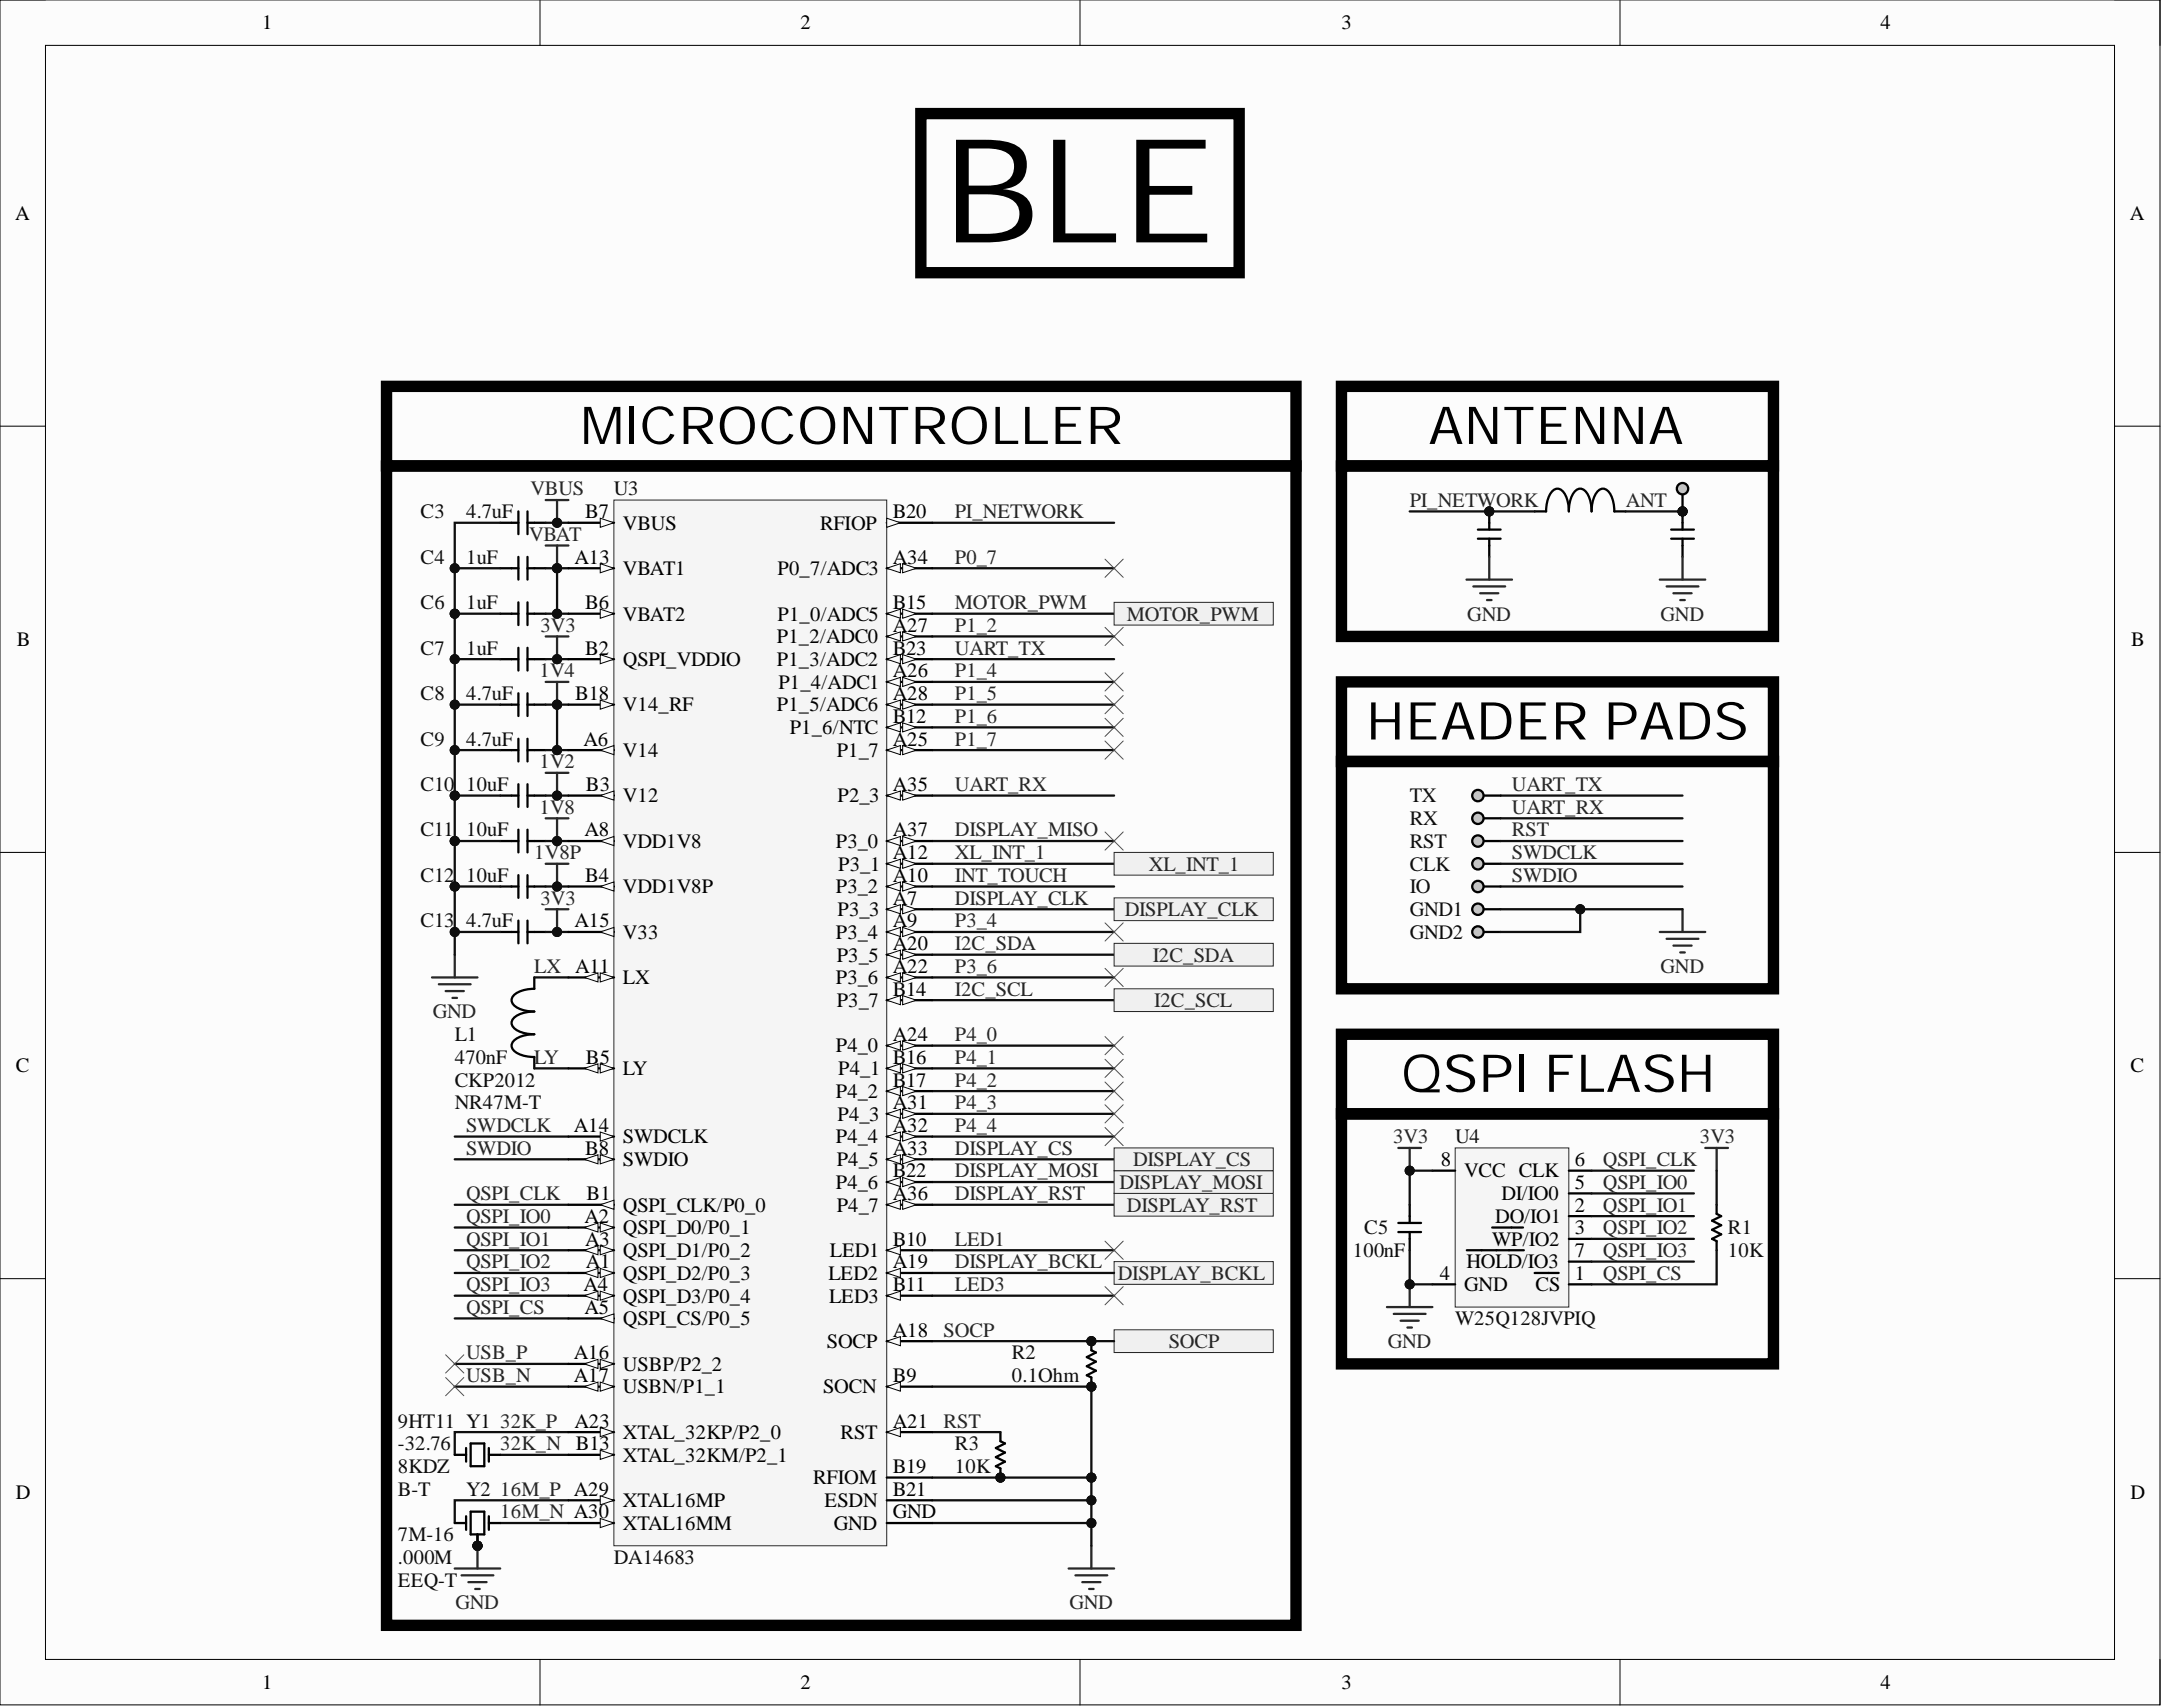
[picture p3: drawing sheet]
<svg xmlns="http://www.w3.org/2000/svg" width="241mm" height="190mm" viewBox="0 0 241 190" stroke-linecap="round" stroke-linejoin="round" font-family="sans-serif">
<defs><g id="words">
<text font-size="16.2" x="105.2" y="27.1">BLE</text>
<g font-size="5.8">
<text x="64.8" y="49.5">MICROCONTROLLER</text>
<text x="159.4" y="49.5">ANTENNA</text>
<text x="152.5" y="82.5">HEADER PADS</text>
<text x="156.4" y="121.9">QSPI FLASH</text>
</g>
<g font-size="2.3">
<text x="29.3" y="3.3">1</text>
<text x="89.3" y="3.3">2</text>
<text x="149.7" y="3.3">3</text>
<text x="209.9" y="3.3">4</text>
<text x="1.7" y="24.5">A</text>
<text x="237.7" y="24.5">A</text>
<text x="65.3" y="57.8">B7</text>
<text x="69.5" y="59.1">VBUS</text>
<text x="91.5" y="59.1">RFIOP</text>
<text x="99.6" y="57.8">B20</text>
<text x="64.1" y="62.9">A13</text>
<text x="69.5" y="64.2">VBAT1</text>
<text x="86.8" y="64.2">P0_7/ADC3</text>
<text x="99.6" y="62.9">A34</text>
<text x="65.3" y="68">B6</text>
<text x="69.5" y="69.3">VBAT2</text>
<text x="86.7" y="71.8">P1_2/ADC0</text>
<text x="86.8" y="69.3">P1_0/ADC5</text>
<text x="99.6" y="70.5">A27</text>
<text x="99.6" y="68">B15</text>
<text x="1.9" y="72.1">B</text>
<text x="65.3" y="73.1">B2</text>
<text x="69.5" y="74.3">QSPI_VDDIO</text>
<text x="86.7" y="74.3">P1_3/ADC2</text>
<text x="86.9" y="76.9">P1_4/ADC1</text>
<text x="99.6" y="75.6">A26</text>
<text x="99.6" y="73.1">B23</text>
<text x="237.9" y="72.1">B</text>
<text x="64.2" y="78.1">B18</text>
<text x="65.1" y="83.2">A6</text>
<text x="69.5" y="79.4">V14_RF</text>
<text x="86.7" y="79.4">P1_5/ADC6</text>
<text x="88.1" y="81.9">P1_6/NTC</text>
<text x="99.6" y="83.2">A25</text>
<text x="99.6" y="78.1">A28</text>
<text x="99.6" y="80.7">B12</text>
<text x="65.4" y="88.3">B3</text>
<text x="69.5" y="84.5">V14</text>
<text x="69.5" y="89.5">V12</text>
<text x="93.4" y="84.5">P1_7</text>
<text x="93.5" y="89.5">P2_3</text>
<text x="99.6" y="88.3">A35</text>
<text x="65.2" y="93.4">A8</text>
<text x="69.5" y="94.6">VDD1V8</text>
<text x="93.3" y="94.6">P3_0</text>
<text x="99.6" y="95.9">A12</text>
<text x="99.6" y="93.4">A37</text>
<text x="65.3" y="98.4">B4</text>
<text x="69.5" y="99.7">VDD1V8P</text>
<text x="93.3" y="99.7">P3_2</text>
<text x="93.6" y="97.2">P3_1</text>
<text x="99.6" y="101">A7</text>
<text x="99.6" y="98.4">A10</text>
<text x="64.1" y="103.5">A15</text>
<text x="69.5" y="104.8">V33</text>
<text x="93.3" y="104.8">P3_4</text>
<text x="93.4" y="107.3">P3_5</text>
<text x="93.5" y="102.2">P3_3</text>
<text x="99.6" y="103.5">A9</text>
<text x="99.6" y="106">A20</text>
<text x="69.5" y="109.8">LX</text>
<text x="93.3" y="109.8">P3_6</text>
<text x="93.4" y="112.4">P3_7</text>
<text x="99.6" y="108.6">A22</text>
<text x="99.6" y="111.1">B14</text>
<text x="1.8" y="119.7">C</text>
<text x="65.4" y="118.7">B5</text>
<text x="69.5" y="120">LY</text>
<text x="93.3" y="117.5">P4_0</text>
<text x="93.6" y="120">P4_1</text>
<text x="99.6" y="116.2">A24</text>
<text x="99.6" y="118.7">B16</text>
<text x="237.8" y="119.7">C</text>
<text x="93.3" y="122.5">P4_2</text>
<text x="93.5" y="125.1">P4_3</text>
<text x="99.6" y="123.8">A31</text>
<text x="99.6" y="121.3">B17</text>
<text x="64" y="126.3">A14</text>
<text x="65.3" y="128.9">B8</text>
<text x="69.5" y="127.6">SWDCLK</text>
<text x="69.5" y="130.1">SWDIO</text>
<text x="93.3" y="127.6">P4_4</text>
<text x="93.4" y="130.1">P4_5</text>
<text x="99.6" y="126.3">A32</text>
<text x="99.6" y="128.9">A33</text>
<text x="99.6" y="131.4">B22</text>
<text x="160.8" y="130.1">8</text>
<text x="163.4" y="131.4">VCC CLK</text>
<text x="175.8" y="130.1">6</text>
<text x="65.2" y="136.5">A2</text>
<text x="65.5" y="133.9">B1</text>
<text x="69.5" y="137.8">QSPI_D0/P0_1</text>
<text x="69.5" y="135.2">QSPI_CLK/P0_0</text>
<text x="93.3" y="132.7">P4_6</text>
<text x="93.4" y="135.2">P4_7</text>
<text x="99.6" y="133.9">A36</text>
<text x="166.9" y="136.5">DO/IO1</text>
<text x="167.6" y="133.9">DI/IO0</text>
<text x="175.8" y="135.2">2</text>
<text x="175.8" y="137.8">3</text>
<text x="175.8" y="132.7">5</text>
<text x="65.3" y="139">A3</text>
<text x="65.4" y="141.6">A1</text>
<text x="69.5" y="142.8">QSPI_D2/P0_3</text>
<text x="69.5" y="140.3">QSPI_D1/P0_2</text>
<text x="92.5" y="142.8">LED2</text>
<text x="92.6" y="140.3">LED1</text>
<text x="99.6" y="141.6">A19</text>
<text x="99.6" y="139">B10</text>
<text x="160.7" y="142.8">4</text>
<text x="163.7" y="141.6">HOLD/IO3</text>
<text x="166.6" y="139">WP/IO2</text>
<text x="175.8" y="142.8">1</text>
<text x="175.8" y="140.3">7</text>
<text x="65.1" y="144.1">A4</text>
<text x="65.2" y="146.6">A5</text>
<text x="69.5" y="145.4">QSPI_D3/P0_4</text>
<text x="69.5" y="147.9">QSPI_CS/P0_5</text>
<text x="92.5" y="145.4">LED3</text>
<text x="99.6" y="149.2">A18</text>
<text x="99.6" y="144.1">B11</text>
<text x="163.4" y="144.1">GND</text>
<text x="171.4" y="144.1">CS</text>
<text x="64" y="151.7">A16</text>
<text x="64" y="154.2">A17</text>
<text x="69.5" y="153">USBP/P2_2</text>
<text x="69.5" y="155.5">USBN/P1_1</text>
<text x="91.9" y="155.5">SOCN</text>
<text x="92.3" y="150.4">SOCP</text>
<text x="99.6" y="154.2">B9</text>
<text x="64.1" y="159.3">A23</text>
<text x="64.3" y="161.9">B13</text>
<text x="69.5" y="160.6">XTAL_32KP/P2_0</text>
<text x="93.8" y="160.6">RST</text>
<text x="99.6" y="159.3">A21</text>
<text x="1.8" y="167.3">D</text>
<text x="69.5" y="163.1">XTAL_32KM/P2_1</text>
<text x="90.8" y="165.7">RFIOM</text>
<text x="99.6" y="164.4">B19</text>
<text x="99.6" y="166.9">B21</text>
<text x="237.8" y="167.3">D</text>
<text x="69.5" y="168.2">XTAL16MP</text>
<text x="69.5" y="170.7">XTAL16MM</text>
<text x="92" y="168.2">ESDN</text>
<text x="93" y="170.7">GND</text>
<text x="99.6" y="169.5">GND</text>
<text x="29.3" y="188.5">1</text>
<text x="89.3" y="188.5">2</text>
<text x="149.7" y="188.5">3</text>
<text x="209.9" y="188.5">4</text>
</g>
<g font-size="2.3" fill="#0e0e0e">
<text x="46.9" y="57.8">C3</text>
<text x="52" y="57.8">4.7uF</text>
<text x="68.5" y="55.3">U3</text>
<text x="46.9" y="62.9">C4</text>
<text x="52" y="62.9">1uF</text>
<text x="46.9" y="68">C6</text>
<text x="52" y="68">1uF</text>
<text x="46.9" y="73.1">C7</text>
<text x="52" y="73.1">1uF</text>
<text x="46.9" y="83.2">C9</text>
<text x="46.9" y="78.1">C8</text>
<text x="52" y="83.2">4.7uF</text>
<text x="52" y="78.1">4.7uF</text>
<text x="46.9" y="88.3">C10</text>
<text x="52" y="88.3">10uF</text>
<text x="157.3" y="89.5">TX</text>
<text x="46.9" y="93.4">C11</text>
<text x="52" y="93.4">10uF</text>
<text x="157.3" y="92.1">RX</text>
<text x="157.3" y="94.6">RST</text>
<text x="46.9" y="98.4">C12</text>
<text x="52" y="98.4">10uF</text>
<text x="157.3" y="97.2">CLK</text>
<text x="157.3" y="99.7">IO</text>
<text x="46.9" y="103.5">C13</text>
<text x="52" y="103.5">4.7uF</text>
<text x="157.3" y="102.2">GND1</text>
<text x="157.3" y="104.8">GND2</text>
<text x="50.8" y="118.7">470nF</text>
<text x="50.8" y="116.2">L1</text>
<text x="50.8" y="121.3">CKP2012</text>
<text x="50.8" y="123.8">NR47M-T</text>
<text x="162.4" y="127.6">U4</text>
<text x="152.3" y="137.8">C5</text>
<text x="192.9" y="137.8">R1</text>
<text x="151" y="140.3">100nF</text>
<text x="192.9" y="140.3">10K</text>
<text x="162.4" y="147.9">W25Q128JVPIQ</text>
<text x="112.9" y="151.7">R2</text>
<text x="112.9" y="154.2">0.1Ohm</text>
<text x="44.4" y="159.3">9HT11 Y1</text>
<text x="44.4" y="161.9">-32.76</text>
<text x="106.6" y="161.9">R3</text>
<text x="44.4" y="164.4">8KDZ</text>
<text x="44.4" y="166.9">B-T</text>
<text x="52" y="166.9">Y2</text>
<text x="106.6" y="164.4">10K</text>
<text x="44.4" y="172">7M-16</text>
<text x="44.4" y="174.5">.000M</text>
<text x="44.4" y="177.1">EEQ-T</text>
<text x="68.5" y="174.5">DA14683</text>
</g>
<g font-size="2.3" fill="#262626">
<text x="59.2" y="55.3">VBUS</text>
<text x="106.6" y="57.8">PI_NETWORK</text>
<text x="157.3" y="56.6">PI_NETWORK</text>
<text x="181.4" y="56.6">ANT</text>
<text x="59" y="60.4">VBAT</text>
<text x="106.6" y="62.9">P0_7</text>
<text x="60.3" y="70.5">3V3</text>
<text x="106.6" y="70.5">P1_2</text>
<text x="106.6" y="68">MOTOR_PWM</text>
<text x="125.8" y="69.3">MOTOR_PWM</text>
<text x="163.8" y="69.3">GND</text>
<text x="185.3" y="69.3">GND</text>
<text x="60.2" y="75.6">1V4</text>
<text x="106.6" y="73.1">UART_TX</text>
<text x="106.6" y="75.6">P1_4</text>
<text x="106.6" y="78.1">P1_5</text>
<text x="106.6" y="80.7">P1_6</text>
<text x="106.6" y="83.2">P1_7</text>
<text x="60.2" y="85.7">1V2</text>
<text x="106.6" y="88.3">UART_RX</text>
<text x="168.8" y="88.3">UART_TX</text>
<text x="59.6" y="95.9">1V8P</text>
<text x="60.2" y="90.8">1V8</text>
<text x="106.6" y="93.4">DISPLAY_MISO</text>
<text x="106.6" y="95.9">XL_INT_1</text>
<text x="168.8" y="90.8">UART_RX</text>
<text x="168.8" y="93.4">RST</text>
<text x="168.8" y="95.9">SWDCLK</text>
<text x="60.3" y="101">3V3</text>
<text x="106.6" y="101">DISPLAY_CLK</text>
<text x="106.6" y="98.4">INT_TOUCH</text>
<text x="128.2" y="97.2">XL_INT_1</text>
<text x="168.8" y="98.4">SWDIO</text>
<text x="106.6" y="106">I2C_SDA</text>
<text x="106.6" y="103.5">P3_4</text>
<text x="125.5" y="102.2">DISPLAY_CLK</text>
<text x="128.7" y="107.3">I2C_SDA</text>
<text x="48.3" y="113.6">GND</text>
<text x="59.6" y="108.6">LX A11</text>
<text x="106.6" y="111.1">I2C_SCL</text>
<text x="106.6" y="108.6">P3_6</text>
<text x="128.8" y="112.4">I2C_SCL</text>
<text x="185.3" y="108.6">GND</text>
<text x="59.6" y="118.7">LY</text>
<text x="106.6" y="116.2">P4_0</text>
<text x="106.6" y="118.7">P4_1</text>
<text x="106.6" y="121.3">P4_2</text>
<text x="106.6" y="123.8">P4_3</text>
<text x="52" y="126.3">SWDCLK</text>
<text x="52" y="128.9">SWDIO</text>
<text x="106.6" y="128.9">DISPLAY_CS</text>
<text x="106.6" y="131.4">DISPLAY_MOSI</text>
<text x="106.6" y="126.3">P4_4</text>
<text x="126.5" y="130.1">DISPLAY_CS</text>
<text x="155.5" y="127.6">3V3</text>
<text x="178.9" y="130.1">QSPI_CLK</text>
<text x="189.7" y="127.6">3V3</text>
<text x="52" y="133.9">QSPI_CLK</text>
<text x="52" y="136.5">QSPI_IO0</text>
<text x="106.6" y="133.9">DISPLAY_RST</text>
<text x="124.9" y="132.7">DISPLAY_MOSI</text>
<text x="125.8" y="135.2">DISPLAY_RST</text>
<text x="178.9" y="132.7">QSPI_IO0</text>
<text x="178.9" y="135.2">QSPI_IO1</text>
<text x="178.9" y="137.8">QSPI_IO2</text>
<text x="52" y="139">QSPI_IO1</text>
<text x="52" y="141.6">QSPI_IO2</text>
<text x="106.6" y="141.6">DISPLAY_BCKL</text>
<text x="106.6" y="139">LED1</text>
<text x="124.8" y="142.8">DISPLAY_BCKL</text>
<text x="178.9" y="140.3">QSPI_IO3</text>
<text x="178.9" y="142.8">QSPI_CS</text>
<text x="52" y="144.1">QSPI_IO3</text>
<text x="52" y="146.6">QSPI_CS</text>
<text x="105.3" y="149.2">SOCP</text>
<text x="106.6" y="144.1">LED3</text>
<text x="52" y="151.7">USB_P</text>
<text x="52" y="154.2">USB_N</text>
<text x="130.4" y="150.4">SOCP</text>
<text x="154.9" y="150.4">GND</text>
<text x="55.8" y="159.3">32K_P</text>
<text x="55.8" y="161.9">32K_N</text>
<text x="105.3" y="159.3">RST</text>
<text x="55.8" y="166.9">16M_P A29</text>
<text x="55.8" y="169.5">16M_N A30</text>
<text x="50.8" y="179.6">GND</text>
<text x="119.4" y="179.6">GND</text>
</g>
</g></defs>
<path d="M0 0h241.1v190.3h-241.1z" fill-rule="evenodd" fill="#fcfcfc"/>
<path d="M0 0h241.1v190.3h-241.1z" fill="none" stroke="#000" stroke-width=".11"/>
<path d="M5.1 5.1h230.9v180.1h-230.9z" fill-rule="evenodd" fill="#fcfcfc"/>
<g fill="none" stroke="#000" stroke-width=".11">
<path d="M0 0h5.1M60.3 0v5.1M120.5 0v5.1M180.8 0v5.1M236 0h5.1v5.1M5.1 5.1h230.9v180.1h-230.9zM0 47.6h5.1M236 47.6h5.1M0 95.1h5.1M236 95.1h5.1M0 142.7h5.1M236 142.7h5.1"/>
<path d="M60.3 185.2v5.1M120.5 185.2v5.1M180.8 185.2v5.1M241.1 185.2v5.1"/>
</g>
<path d="M102.8 12.7h35.5v17.7h-35.5zM43.1 52h101.5v129.4h-101.5zM43.1 43.1h101.5v8.9h-101.5z" fill="none" stroke="#000" stroke-width="1.3"/>
<path d="M119.3 175h5M120 175.8h3.6M120.8 176.6h2M121.6 177.3h.5M121.8 172.5v2.5" fill="none" stroke="#262626" stroke-width=".25"/>
<path d="M162.4 128.1h12.7v17.8h-12.7z" fill-rule="evenodd" fill="#f5f5f5"/>
<path d="M162.4 128.1h12.7v17.8h-12.7z" fill="none" stroke="#262626" stroke-width=".11"/>
<path d="M159.9 130.6h2.5M163.7 139.5h6.4M166.5 137h3.5M175.1 135.7h2.5M175.1 138.3h2.5M175.1 133.2h2.5M175.1 130.6h2.5M159.9 143.3h2.5M171.3 142.1h2.7M175.1 143.3h2.5M175.1 140.8h2.5" fill="none" stroke="#000" stroke-width=".25"/>
<path d="M50.8 139.5h12.6M50.8 137h12.6M50.8 134.5h12.6M177.6 138.3h11.5M177.6 135.7h11.5M177.6 133.2h11.5M177.6 130.6h11.5M50.8 147.1h12.6M50.8 144.6h12.6M50.8 142.1h12.6M177.6 140.8h11.5" fill="none" stroke="#0e0e0e" stroke-width=".25"/>
<path d="M154.8 145.9h5.1M155.6 146.6h3.5M156.3 147.4h2M157.1 148.2h.5M157.3 143.3v2.6" fill="none" stroke="#262626" stroke-width=".25"/>
<circle cx="157.3" cy="143.3" r=".51" fill="#0e0e0e"/>
<circle cx="157.3" cy="143.3" r=".51" fill="none" stroke="#0e0e0e" stroke-width=".11"/>
<path d="M59.6 109.1v1.3a3.1 3.1 0 0 0-2.4 .9 .92 .92 0 0 0 .6 1.2l1.2 .3 .6 .1a3.1 3.1 0 0 0-2.4 .9 .92 .92 0 0 0 .6 1.3l1.2 .3h.6a3.1 3.1 0 0 0-2.4 1 .92 .92 0 0 0 .6 1.2l1.2 .3 .6 .1v1.2" fill="none" stroke="#000" stroke-width=".25"/>
<path d="M59.6 109.1h3.8" fill="none" stroke="#0e0e0e" stroke-width=".25"/>
<path d="M149.7 115.4h48.2v8.9h-48.2zM149.7 124.3h48.2v27.9h-48.2z" fill="none" stroke="#000" stroke-width="1.3"/>
<path d="M60.9 101.5h2.5M62.2 101.5v2.5" fill="none" stroke="#262626" stroke-width=".25"/>
<circle cx="62.2" cy="104" r=".51" fill="#0e0e0e"/>
<circle cx="62.2" cy="104" r=".51" fill="none" stroke="#0e0e0e" stroke-width=".11"/>
<path d="M55.8 104h2.1M57.9 102.7v2.6M58.9 104h2M58.9 102.7v2.6" fill="none" stroke="#000" stroke-width=".25"/>
<path d="M55.8 104h-5v2.5M59.6 119.2h3.8" fill="none" stroke="#0e0e0e" stroke-width=".25"/>
<path d="M48.2 109.1h5.1M49 109.8h3.5M49.7 110.6h2.1M50.5 111.4h.5M50.8 106.5v2.6" fill="none" stroke="#262626" stroke-width=".25"/>
<circle cx="50.8" cy="104" r=".51" fill="#0e0e0e"/>
<circle cx="50.8" cy="104" r=".51" fill="none" stroke="#0e0e0e" stroke-width=".11"/>
<path d="M55.8 98.9h2.1M55.8 93.9h2.1M57.9 92.6v2.5M57.9 97.7v2.5M58.9 98.9h2M58.9 92.6v2.5M58.9 97.7v2.5M58.9 93.9h2" fill="none" stroke="#000" stroke-width=".25"/>
<path d="M50.8 98.9h5" fill="none" stroke="#0e0e0e" stroke-width=".25"/>
<circle cx="50.8" cy="98.9" r=".51" fill="#0e0e0e"/>
<circle cx="50.8" cy="98.9" r=".51" fill="none" stroke="#0e0e0e" stroke-width=".11"/>
<path d="M50.8 93.9h5" fill="none" stroke="#0e0e0e" stroke-width=".25"/>
<circle cx="50.8" cy="93.9" r=".51" fill="#0e0e0e"/>
<circle cx="50.8" cy="93.9" r=".51" fill="none" stroke="#0e0e0e" stroke-width=".11"/>
<path d="M50.8 98.9v5.1" fill="none" stroke="#0e0e0e" stroke-width=".25"/>
<circle cx="50.8" cy="104" r=".51" fill="#0e0e0e"/>
<circle cx="50.8" cy="104" r=".51" fill="none" stroke="#0e0e0e" stroke-width=".11"/>
<circle cx="50.8" cy="98.9" r=".51" fill="#0e0e0e"/>
<circle cx="50.8" cy="98.9" r=".51" fill="none" stroke="#0e0e0e" stroke-width=".11"/>
<path d="M55.8 88.8h2.1M57.9 87.5v2.6M58.9 88.8h2M58.9 87.5v2.6" fill="none" stroke="#000" stroke-width=".25"/>
<path d="M50.8 88.8h5" fill="none" stroke="#0e0e0e" stroke-width=".25"/>
<circle cx="50.8" cy="88.8" r=".51" fill="#0e0e0e"/>
<circle cx="50.8" cy="88.8" r=".51" fill="none" stroke="#0e0e0e" stroke-width=".11"/>
<path d="M50.8 93.9v5" fill="none" stroke="#0e0e0e" stroke-width=".25"/>
<circle cx="50.8" cy="98.9" r=".51" fill="#0e0e0e"/>
<circle cx="50.8" cy="98.9" r=".51" fill="none" stroke="#0e0e0e" stroke-width=".11"/>
<circle cx="50.8" cy="93.9" r=".51" fill="#0e0e0e"/>
<circle cx="50.8" cy="93.9" r=".51" fill="none" stroke="#0e0e0e" stroke-width=".11"/>
<path d="M55.8 78.6h2.1M57.9 77.4v2.5M58.9 77.4v2.5M58.9 78.6h2M55.8 83.7h2.1M57.9 82.4v2.6M58.9 83.7h2M58.9 82.4v2.6" fill="none" stroke="#000" stroke-width=".25"/>
<path d="M50.8 83.7h5" fill="none" stroke="#0e0e0e" stroke-width=".25"/>
<circle cx="50.8" cy="83.7" r=".51" fill="#0e0e0e"/>
<circle cx="50.8" cy="83.7" r=".51" fill="none" stroke="#0e0e0e" stroke-width=".11"/>
<path d="M50.8 88.8v5.1" fill="none" stroke="#0e0e0e" stroke-width=".25"/>
<circle cx="50.8" cy="93.9" r=".51" fill="#0e0e0e"/>
<circle cx="50.8" cy="93.9" r=".51" fill="none" stroke="#0e0e0e" stroke-width=".11"/>
<circle cx="50.8" cy="88.8" r=".51" fill="#0e0e0e"/>
<circle cx="50.8" cy="88.8" r=".51" fill="none" stroke="#0e0e0e" stroke-width=".11"/>
<path d="M55.8 78.6h-5v10.2" fill="none" stroke="#0e0e0e" stroke-width=".25"/>
<circle cx="50.8" cy="88.8" r=".51" fill="#0e0e0e"/>
<circle cx="50.8" cy="88.8" r=".51" fill="none" stroke="#0e0e0e" stroke-width=".11"/>
<circle cx="50.8" cy="83.7" r=".51" fill="#0e0e0e"/>
<circle cx="50.8" cy="83.7" r=".51" fill="none" stroke="#0e0e0e" stroke-width=".11"/>
<circle cx="50.8" cy="78.6" r=".51" fill="#0e0e0e"/>
<circle cx="50.8" cy="78.6" r=".51" fill="none" stroke="#0e0e0e" stroke-width=".11"/>
<path d="M60.9 96.4h2.5M62.2 96.4v2.5" fill="none" stroke="#262626" stroke-width=".25"/>
<circle cx="62.2" cy="98.9" r=".51" fill="#0e0e0e"/>
<circle cx="62.2" cy="98.9" r=".51" fill="none" stroke="#0e0e0e" stroke-width=".11"/>
<path d="M60.9 91.3h2.5M62.2 91.3v2.6" fill="none" stroke="#262626" stroke-width=".25"/>
<circle cx="62.2" cy="93.9" r=".51" fill="#0e0e0e"/>
<circle cx="62.2" cy="93.9" r=".51" fill="none" stroke="#0e0e0e" stroke-width=".11"/>
<path d="M60.9 86.2h2.5M62.2 86.2v2.6" fill="none" stroke="#262626" stroke-width=".25"/>
<circle cx="62.2" cy="88.8" r=".51" fill="#0e0e0e"/>
<circle cx="62.2" cy="88.8" r=".51" fill="none" stroke="#0e0e0e" stroke-width=".11"/>
<path d="M60.9 76.1h2.5M62.2 76.1v2.5" fill="none" stroke="#262626" stroke-width=".25"/>
<circle cx="62.2" cy="78.6" r=".51" fill="#0e0e0e"/>
<circle cx="62.2" cy="78.6" r=".51" fill="none" stroke="#0e0e0e" stroke-width=".11"/>
<path d="M60.9 98.9h2.5" fill="none" stroke="#0e0e0e" stroke-width=".25"/>
<circle cx="62.2" cy="98.9" r=".51" fill="#0e0e0e"/>
<circle cx="62.2" cy="98.9" r=".51" fill="none" stroke="#0e0e0e" stroke-width=".11"/>
<path d="M60.9 93.9h2.5" fill="none" stroke="#0e0e0e" stroke-width=".25"/>
<circle cx="62.2" cy="93.9" r=".51" fill="#0e0e0e"/>
<circle cx="62.2" cy="93.9" r=".51" fill="none" stroke="#0e0e0e" stroke-width=".11"/>
<path d="M60.9 88.8h2.5" fill="none" stroke="#0e0e0e" stroke-width=".25"/>
<circle cx="62.2" cy="88.8" r=".51" fill="#0e0e0e"/>
<circle cx="62.2" cy="88.8" r=".51" fill="none" stroke="#0e0e0e" stroke-width=".11"/>
<path d="M62.2 78.6v5.1h-1.3" fill="none" stroke="#0e0e0e" stroke-width=".25"/>
<circle cx="62.2" cy="78.6" r=".51" fill="#0e0e0e"/>
<circle cx="62.2" cy="78.6" r=".51" fill="none" stroke="#0e0e0e" stroke-width=".11"/>
<circle cx="62.2" cy="83.7" r=".51" fill="#0e0e0e"/>
<circle cx="62.2" cy="83.7" r=".51" fill="none" stroke="#0e0e0e" stroke-width=".11"/>
<path d="M60.9 78.6h2.5" fill="none" stroke="#0e0e0e" stroke-width=".25"/>
<circle cx="62.2" cy="78.6" r=".51" fill="#0e0e0e"/>
<circle cx="62.2" cy="78.6" r=".51" fill="none" stroke="#0e0e0e" stroke-width=".11"/>
<path d="M60.9 104h2.5" fill="none" stroke="#0e0e0e" stroke-width=".25"/>
<circle cx="62.2" cy="104" r=".51" fill="#0e0e0e"/>
<circle cx="62.2" cy="104" r=".51" fill="none" stroke="#0e0e0e" stroke-width=".11"/>
<path d="M62.2 83.7h1.2" fill="none" stroke="#0e0e0e" stroke-width=".25"/>
<circle cx="62.2" cy="83.7" r=".51" fill="#0e0e0e"/>
<circle cx="62.2" cy="83.7" r=".51" fill="none" stroke="#0e0e0e" stroke-width=".11"/>
<path d="M60.9 71h2.5M62.2 71v2.6" fill="none" stroke="#262626" stroke-width=".25"/>
<circle cx="62.2" cy="73.6" r=".51" fill="#0e0e0e"/>
<circle cx="62.2" cy="73.6" r=".51" fill="none" stroke="#0e0e0e" stroke-width=".11"/>
<path d="M156.1 128.1h2.5M157.3 128.1v2.5" fill="none" stroke="#262626" stroke-width=".25"/>
<circle cx="157.3" cy="130.6" r=".51" fill="#0e0e0e"/>
<circle cx="157.3" cy="130.6" r=".51" fill="none" stroke="#0e0e0e" stroke-width=".11"/>
<path d="M156.1 137.5h2.5M156.1 136.5h2.5M157.3 134.5v2M157.3 137.5v2" fill="none" stroke="#000" stroke-width=".25"/>
<path d="M159.9 130.6h-2.6v3.9" fill="none" stroke="#0e0e0e" stroke-width=".25"/>
<circle cx="157.3" cy="130.6" r=".51" fill="#0e0e0e"/>
<circle cx="157.3" cy="130.6" r=".51" fill="none" stroke="#0e0e0e" stroke-width=".11"/>
<path d="M157.3 139.5v3.8h2.6" fill="none" stroke="#0e0e0e" stroke-width=".25"/>
<circle cx="157.3" cy="143.3" r=".51" fill="#0e0e0e"/>
<circle cx="157.3" cy="143.3" r=".51" fill="none" stroke="#0e0e0e" stroke-width=".11"/>
<path d="M55.8 68.5h2.1M55.8 63.4h2.1M57.9 62.1v2.6M57.9 67.2v2.6M58.9 68.5h2M58.9 62.1v2.6M58.9 67.2v2.6M58.9 63.4h2" fill="none" stroke="#000" stroke-width=".25"/>
<path d="M50.8 68.5h5" fill="none" stroke="#0e0e0e" stroke-width=".25"/>
<circle cx="50.8" cy="68.5" r=".51" fill="#0e0e0e"/>
<circle cx="50.8" cy="68.5" r=".51" fill="none" stroke="#0e0e0e" stroke-width=".11"/>
<path d="M60.9 63.4h2.5" fill="none" stroke="#0e0e0e" stroke-width=".25"/>
<circle cx="62.2" cy="63.4" r=".51" fill="#0e0e0e"/>
<circle cx="62.2" cy="63.4" r=".51" fill="none" stroke="#0e0e0e" stroke-width=".11"/>
<path d="M62.2 63.4v5.1" fill="none" stroke="#0e0e0e" stroke-width=".25"/>
<circle cx="62.2" cy="63.4" r=".51" fill="#0e0e0e"/>
<circle cx="62.2" cy="63.4" r=".51" fill="none" stroke="#0e0e0e" stroke-width=".11"/>
<circle cx="62.2" cy="68.5" r=".51" fill="#0e0e0e"/>
<circle cx="62.2" cy="68.5" r=".51" fill="none" stroke="#0e0e0e" stroke-width=".11"/>
<path d="M60.9 68.5h2.5" fill="none" stroke="#0e0e0e" stroke-width=".25"/>
<circle cx="62.2" cy="68.5" r=".51" fill="#0e0e0e"/>
<circle cx="62.2" cy="68.5" r=".51" fill="none" stroke="#0e0e0e" stroke-width=".11"/>
<path d="M60.9 60.9h2.5M62.2 60.9v2.5" fill="none" stroke="#262626" stroke-width=".25"/>
<circle cx="62.2" cy="63.4" r=".51" fill="#0e0e0e"/>
<circle cx="62.2" cy="63.4" r=".51" fill="none" stroke="#0e0e0e" stroke-width=".11"/>
<path d="M50.8 63.4h5" fill="none" stroke="#0e0e0e" stroke-width=".25"/>
<circle cx="50.8" cy="63.4" r=".51" fill="#0e0e0e"/>
<circle cx="50.8" cy="63.4" r=".51" fill="none" stroke="#0e0e0e" stroke-width=".11"/>
<path d="M50.8 68.5v10.1" fill="none" stroke="#0e0e0e" stroke-width=".25"/>
<circle cx="50.8" cy="78.6" r=".51" fill="#0e0e0e"/>
<circle cx="50.8" cy="78.6" r=".51" fill="none" stroke="#0e0e0e" stroke-width=".11"/>
<circle cx="50.8" cy="73.6" r=".51" fill="#0e0e0e"/>
<circle cx="50.8" cy="73.6" r=".51" fill="none" stroke="#0e0e0e" stroke-width=".11"/>
<circle cx="50.8" cy="68.5" r=".51" fill="#0e0e0e"/>
<circle cx="50.8" cy="68.5" r=".51" fill="none" stroke="#0e0e0e" stroke-width=".11"/>
<path d="M55.8 58.3h2.1M57.9 57.1v2.5M58.9 58.3h2M58.9 57.1v2.5" fill="none" stroke="#000" stroke-width=".25"/>
<path d="M55.8 58.3h-5v10.2" fill="none" stroke="#0e0e0e" stroke-width=".25"/>
<circle cx="50.8" cy="68.5" r=".51" fill="#0e0e0e"/>
<circle cx="50.8" cy="68.5" r=".51" fill="none" stroke="#0e0e0e" stroke-width=".11"/>
<circle cx="50.8" cy="63.4" r=".51" fill="#0e0e0e"/>
<circle cx="50.8" cy="63.4" r=".51" fill="none" stroke="#0e0e0e" stroke-width=".11"/>
<path d="M60.9 58.3h2.5" fill="none" stroke="#0e0e0e" stroke-width=".25"/>
<circle cx="62.2" cy="58.3" r=".51" fill="#0e0e0e"/>
<circle cx="62.2" cy="58.3" r=".51" fill="none" stroke="#0e0e0e" stroke-width=".11"/>
<path d="M60.9 55.8h2.5M62.2 55.8v2.5" fill="none" stroke="#262626" stroke-width=".25"/>
<circle cx="62.2" cy="58.3" r=".51" fill="#0e0e0e"/>
<circle cx="62.2" cy="58.3" r=".51" fill="none" stroke="#0e0e0e" stroke-width=".11"/>
<path d="M55.8 73.6h2.1M57.9 72.3v2.5M58.9 73.6h2M58.9 72.3v2.5" fill="none" stroke="#000" stroke-width=".25"/>
<path d="M50.8 73.6h5" fill="none" stroke="#0e0e0e" stroke-width=".25"/>
<circle cx="50.8" cy="73.6" r=".51" fill="#0e0e0e"/>
<circle cx="50.8" cy="73.6" r=".51" fill="none" stroke="#0e0e0e" stroke-width=".11"/>
<path d="M60.9 73.6h2.5" fill="none" stroke="#0e0e0e" stroke-width=".25"/>
<circle cx="62.2" cy="73.6" r=".51" fill="#0e0e0e"/>
<circle cx="62.2" cy="73.6" r=".51" fill="none" stroke="#0e0e0e" stroke-width=".11"/>
<path d="M50.8 129.4h12.6M50.8 126.8h12.6M191.6 139.5v3.8h-14M191.6 130.6v3.9M50.8 154.7h12.6M50.8 152.2h12.6" fill="none" stroke="#0e0e0e" stroke-width=".25"/>
<path d="M49.7 151.2l2.1 2M49.7 153.7l2.1 2.1M51.8 151.2l-2.1 2M51.8 153.7l-2.1 2.1" fill="none" stroke="#4c4c4c" stroke-width=".11"/>
<path d="M191.6 134.5v1l.5 .2-1 .5 1 .5-1 .5 1 .6-1 .5 .5 .2v1" fill="none" stroke="#000" stroke-width=".25"/>
<path d="M190.3 128.1h2.6M191.6 128.1v2.5" fill="none" stroke="#262626" stroke-width=".25"/>
<circle cx="111.7" cy="164.9" r=".51" fill="#0e0e0e"/>
<circle cx="111.7" cy="164.9" r=".51" fill="none" stroke="#0e0e0e" stroke-width=".11"/>
<path d="M111.7 163.9v1" fill="none" stroke="#000" stroke-width=".25"/>
<circle cx="111.7" cy="164.9" r=".51" fill="#0e0e0e"/>
<circle cx="111.7" cy="164.9" r=".51" fill="none" stroke="#0e0e0e" stroke-width=".11"/>
<path d="M111.7 159.8v1l.5 .3-1.1 .5 1.1 .5-1.1 .5 1.1 .5-1.1 .5 .6 .3" fill="none" stroke="#000" stroke-width=".25"/>
<path d="M104 159.8h7.7" fill="none" stroke="#0e0e0e" stroke-width=".25"/>
<circle cx="121.8" cy="154.7" r=".51" fill="#0e0e0e"/>
<circle cx="121.8" cy="154.7" r=".51" fill="none" stroke="#0e0e0e" stroke-width=".11"/>
<circle cx="121.8" cy="149.7" r=".51" fill="#0e0e0e"/>
<circle cx="121.8" cy="149.7" r=".51" fill="none" stroke="#0e0e0e" stroke-width=".11"/>
<path d="M121.8 153.7v1" fill="none" stroke="#000" stroke-width=".25"/>
<circle cx="121.8" cy="154.7" r=".51" fill="#0e0e0e"/>
<circle cx="121.8" cy="154.7" r=".51" fill="none" stroke="#0e0e0e" stroke-width=".11"/>
<path d="M121.8 149.7v1" fill="none" stroke="#000" stroke-width=".25"/>
<circle cx="121.8" cy="149.7" r=".51" fill="#0e0e0e"/>
<circle cx="121.8" cy="149.7" r=".51" fill="none" stroke="#0e0e0e" stroke-width=".11"/>
<path d="M121.8 150.7l.5 .2-1 .6 1 .5-1 .5 1 .5-1 .5 .5 .2" fill="none" stroke="#000" stroke-width=".25"/>
<g fill="none" stroke="#0e0e0e" stroke-width=".25">
<path d="M104 58.3h20.3M104 73.6h20.3M104 88.8h20.3M104 93.9h20.3M104 96.4h20.3M104 101.5h20.3M104 106.5h20.3M104 111.6h20.3M104 131.9h20.3M104 134.5h20.3M104 129.4h20.3M104 139.5h20.3"/>
<path d="M63.4 159.8h-12.6v2.6M55.8 162.4h7.6M55.8 170h7.6M63.4 167.4h-12.6v2.6"/>
</g>
<circle cx="53.3" cy="172.5" r=".51" fill="#0e0e0e"/>
<circle cx="53.3" cy="172.5" r=".51" fill="none" stroke="#0e0e0e" stroke-width=".11"/>
<circle cx="53.3" cy="172.5" r=".51" fill="#0e0e0e"/>
<circle cx="53.3" cy="172.5" r=".51" fill="none" stroke="#0e0e0e" stroke-width=".11"/>
<path d="M50.8 170h1.2M53.3 171.2v1.3" fill="none" stroke="#000" stroke-width=".25"/>
<circle cx="53.3" cy="172.5" r=".51" fill="#0e0e0e"/>
<circle cx="53.3" cy="172.5" r=".51" fill="none" stroke="#0e0e0e" stroke-width=".11"/>
<path d="M53.3 171.2v1.3M54.6 170h1.2" fill="none" stroke="#000" stroke-width=".25"/>
<circle cx="53.3" cy="172.5" r=".51" fill="#0e0e0e"/>
<circle cx="53.3" cy="172.5" r=".51" fill="none" stroke="#0e0e0e" stroke-width=".11"/>
<path d="M52 169.2v1.5M52.5 168.7h1.6v2.5h-1.6zM54.6 169.2v1.5" fill="none" stroke="#000" stroke-width=".25"/>
<path d="M50.8 175h5M51.5 175.8h3.6M52.3 176.6h2M53 177.3h.5M53.3 172.5v2.5" fill="none" stroke="#262626" stroke-width=".25"/>
<circle cx="53.3" cy="172.5" r=".51" fill="#0e0e0e"/>
<circle cx="53.3" cy="172.5" r=".51" fill="none" stroke="#0e0e0e" stroke-width=".11"/>
<path d="M121.8 170v2.5" fill="none" stroke="#0e0e0e" stroke-width=".25"/>
<circle cx="121.8" cy="170" r=".51" fill="#0e0e0e"/>
<circle cx="121.8" cy="170" r=".51" fill="none" stroke="#0e0e0e" stroke-width=".11"/>
<path d="M124.3 148.4h17.8v2.5h-17.8z" fill-rule="evenodd" fill="#f0f0f0"/>
<path d="M124.3 148.4h17.8v2.5h-17.8z" fill="none" stroke="#262626" stroke-width=".11"/>
<path d="M124.3 140.8h17.8v2.5h-17.8z" fill-rule="evenodd" fill="#f0f0f0"/>
<path d="M124.3 140.8h17.8v2.5h-17.8z" fill="none" stroke="#262626" stroke-width=".11"/>
<path d="M124.3 133.2h17.8v2.5h-17.8z" fill-rule="evenodd" fill="#f0f0f0"/>
<path d="M124.3 133.2h17.8v2.5h-17.8z" fill="none" stroke="#262626" stroke-width=".11"/>
<path d="M124.3 130.6h17.8v2.6h-17.8z" fill-rule="evenodd" fill="#f0f0f0"/>
<path d="M124.3 130.6h17.8v2.6h-17.8z" fill="none" stroke="#262626" stroke-width=".11"/>
<path d="M124.3 128.1h17.8v2.5h-17.8z" fill-rule="evenodd" fill="#f0f0f0"/>
<path d="M124.3 128.1h17.8v2.5h-17.8z" fill="none" stroke="#262626" stroke-width=".11"/>
<path d="M124.3 100.2h17.8v2.5h-17.8z" fill-rule="evenodd" fill="#f0f0f0"/>
<path d="M124.3 100.2h17.8v2.5h-17.8z" fill="none" stroke="#262626" stroke-width=".11"/>
<path d="M124.3 95.1h17.8v2.6h-17.8z" fill-rule="evenodd" fill="#f0f0f0"/>
<path d="M124.3 95.1h17.8v2.6h-17.8z" fill="none" stroke="#262626" stroke-width=".11"/>
<path d="M124.3 110.4h17.8v2.5h-17.8z" fill-rule="evenodd" fill="#f0f0f0"/>
<path d="M124.3 110.4h17.8v2.5h-17.8z" fill="none" stroke="#262626" stroke-width=".11"/>
<path d="M124.3 105.3h17.8v2.5h-17.8z" fill-rule="evenodd" fill="#f0f0f0"/>
<path d="M124.3 105.3h17.8v2.5h-17.8z" fill="none" stroke="#262626" stroke-width=".11"/>
<path d="M121.8 164.9v2.5" fill="none" stroke="#0e0e0e" stroke-width=".25"/>
<circle cx="121.8" cy="167.4" r=".51" fill="#0e0e0e"/>
<circle cx="121.8" cy="167.4" r=".51" fill="none" stroke="#0e0e0e" stroke-width=".11"/>
<circle cx="121.8" cy="164.9" r=".51" fill="#0e0e0e"/>
<circle cx="121.8" cy="164.9" r=".51" fill="none" stroke="#0e0e0e" stroke-width=".11"/>
<path d="M104 154.7h17.8v10.2" fill="none" stroke="#0e0e0e" stroke-width=".25"/>
<circle cx="121.8" cy="154.7" r=".51" fill="#0e0e0e"/>
<circle cx="121.8" cy="154.7" r=".51" fill="none" stroke="#0e0e0e" stroke-width=".11"/>
<circle cx="121.8" cy="164.9" r=".51" fill="#0e0e0e"/>
<circle cx="121.8" cy="164.9" r=".51" fill="none" stroke="#0e0e0e" stroke-width=".11"/>
<path d="M104 149.7h20.3" fill="none" stroke="#0e0e0e" stroke-width=".25"/>
<circle cx="121.8" cy="149.7" r=".51" fill="#0e0e0e"/>
<circle cx="121.8" cy="149.7" r=".51" fill="none" stroke="#0e0e0e" stroke-width=".11"/>
<path d="M104 164.9h17.8" fill="none" stroke="#0e0e0e" stroke-width=".25"/>
<circle cx="121.8" cy="164.9" r=".51" fill="#0e0e0e"/>
<circle cx="121.8" cy="164.9" r=".51" fill="none" stroke="#0e0e0e" stroke-width=".11"/>
<circle cx="111.7" cy="164.9" r=".51" fill="#0e0e0e"/>
<circle cx="111.7" cy="164.9" r=".51" fill="none" stroke="#0e0e0e" stroke-width=".11"/>
<path d="M104 167.4h17.8v2.6h-17.8" fill="none" stroke="#0e0e0e" stroke-width=".25"/>
<circle cx="121.8" cy="170" r=".51" fill="#0e0e0e"/>
<circle cx="121.8" cy="170" r=".51" fill="none" stroke="#0e0e0e" stroke-width=".11"/>
<circle cx="121.8" cy="167.4" r=".51" fill="#0e0e0e"/>
<circle cx="121.8" cy="167.4" r=".51" fill="none" stroke="#0e0e0e" stroke-width=".11"/>
<path d="M50.8 162.4h1.2M52 161.6v1.5M52.5 161.1h1.6v2.5h-1.6zM54.6 162.4h1.2M54.6 161.6v1.5" fill="none" stroke="#000" stroke-width=".25"/>
<g fill="none" stroke="#0e0e0e" stroke-width=".25">
<path d="M104 78.6h20.3M104 76.1h20.3M104 68.5h20.3M104 71h20.3M104 63.4h20.3M104 98.9h20.3M104 81.2h20.3M104 83.7h20.3M104 119.2h20.3M104 116.7h20.3M104 104h20.3M104 109.1h20.3"/>
<path d="M104 124.3h20.3M104 126.8h20.3M104 121.8h20.3M104 142.1h20.3M104 144.6h20.3"/>
</g>
<g fill="none" stroke="#4c4c4c" stroke-width=".11">
<path d="M123.3 77.6l2.1 2.1M123.3 75.1l2.1 2M123.3 70l2.1 2M123.3 62.4l2.1 2M125.4 77.6l-2.1 2.1M125.4 75.1l-2.1 2M125.4 70l-2.1 2M125.4 62.4l-2.1 2M123.3 80.2l2.1 2M123.3 82.7l2.1 2M125.4 80.2l-2.1 2M125.4 82.7l-2.1 2"/>
<path d="M123.3 118.2l2.1 2M123.3 115.7l2.1 2M123.3 103l2.1 2M123.3 108.1l2.1 2M125.4 118.2l-2.1 2M125.4 115.7l-2.1 2M125.4 103l-2.1 2M125.4 108.1l-2.1 2M123.3 138.5l2.1 2M123.3 123.3l2.1 2M123.3 125.8l2.1 2.1M123.3 120.8l2.1 2"/>
<path d="M125.4 138.5l-2.1 2M125.4 123.3l-2.1 2M125.4 125.8l-2.1 2.1M125.4 120.8l-2.1 2M123.3 143.6l2.1 2M125.4 143.6l-2.1 2"/>
</g>
<path d="M68.5 55.8h30.5v116.7h-30.5z" fill-rule="evenodd" fill="#f5f5f5"/>
<path d="M68.5 55.8h30.5v116.7h-30.5z" fill="none" stroke="#262626" stroke-width=".11"/>
<path d="M63.4 142.1h5.1" fill="none" stroke="#000" stroke-width=".25"/>
<path d="M67 141.6l1.5 .5-1.5 .5z" fill="#fbfbfb"/>
<path d="M67 141.6l1.5 .5-1.5 .5z" fill="none" stroke="#000" stroke-width=".11"/>
<path d="M65.2 142.1l1.5-.5v1z" fill="#fbfbfb"/>
<path d="M65.2 142.1l1.5-.5v1z" fill="none" stroke="#000" stroke-width=".11"/>
<path d="M63.4 137h5.1" fill="none" stroke="#000" stroke-width=".25"/>
<path d="M67 136.5l1.5 .5-1.5 .5z" fill="#fbfbfb"/>
<path d="M67 136.5l1.5 .5-1.5 .5z" fill="none" stroke="#000" stroke-width=".11"/>
<path d="M65.2 137l1.5-.5v1z" fill="#fbfbfb"/>
<path d="M65.2 137l1.5-.5v1z" fill="none" stroke="#000" stroke-width=".11"/>
<path d="M63.4 139.5h5.1" fill="none" stroke="#000" stroke-width=".25"/>
<path d="M67 139l1.5 .5-1.5 .5z" fill="#fbfbfb"/>
<path d="M67 139l1.5 .5-1.5 .5z" fill="none" stroke="#000" stroke-width=".11"/>
<path d="M65.2 139.5l1.5-.5v1z" fill="#fbfbfb"/>
<path d="M65.2 139.5l1.5-.5v1z" fill="none" stroke="#000" stroke-width=".11"/>
<path d="M63.4 144.6h5.1" fill="none" stroke="#000" stroke-width=".25"/>
<path d="M67 144.1l1.5 .5-1.5 .5z" fill="#fbfbfb"/>
<path d="M67 144.1l1.5 .5-1.5 .5z" fill="none" stroke="#000" stroke-width=".11"/>
<path d="M65.2 144.6l1.5-.5v1z" fill="#fbfbfb"/>
<path d="M65.2 144.6l1.5-.5v1z" fill="none" stroke="#000" stroke-width=".11"/>
<path d="M63.4 147.1h5.1" fill="none" stroke="#000" stroke-width=".25"/>
<path d="M67 147.1l1.5-.5v1z" fill="#fbfbfb"/>
<path d="M67 147.1l1.5-.5v1z" fill="none" stroke="#000" stroke-width=".11"/>
<path d="M63.4 83.7h5.1" fill="none" stroke="#000" stroke-width=".25"/>
<path d="M67 83.7l1.5-.5v1z" fill="#fbfbfb"/>
<path d="M67 83.7l1.5-.5v1z" fill="none" stroke="#000" stroke-width=".11"/>
<path d="M99 101.5h5" fill="none" stroke="#000" stroke-width=".25"/>
<path d="M99 101.5l1.5-.5v1z" fill="#fbfbfb"/>
<path d="M99 101.5l1.5-.5v1z" fill="none" stroke="#000" stroke-width=".11"/>
<path d="M100.7 101l1.6 .5-1.6 .5z" fill="#fbfbfb"/>
<path d="M100.7 101l1.6 .5-1.6 .5z" fill="none" stroke="#000" stroke-width=".11"/>
<path d="M63.4 93.9h5.1" fill="none" stroke="#000" stroke-width=".25"/>
<path d="M67 93.9l1.5-.5v1z" fill="#fbfbfb"/>
<path d="M67 93.9l1.5-.5v1z" fill="none" stroke="#000" stroke-width=".11"/>
<path d="M99 104h5" fill="none" stroke="#000" stroke-width=".25"/>
<path d="M99 104l1.5-.5v1z" fill="#fbfbfb"/>
<path d="M99 104l1.5-.5v1z" fill="none" stroke="#000" stroke-width=".11"/>
<path d="M100.7 103.5l1.6 .5-1.6 .5z" fill="#fbfbfb"/>
<path d="M100.7 103.5l1.6 .5-1.6 .5z" fill="none" stroke="#000" stroke-width=".11"/>
<path d="M99 98.9h5" fill="none" stroke="#000" stroke-width=".25"/>
<path d="M99 98.9l1.5-.5v1z" fill="#fbfbfb"/>
<path d="M99 98.9l1.5-.5v1z" fill="none" stroke="#000" stroke-width=".11"/>
<path d="M100.7 98.4l1.6 .5-1.6 .5z" fill="#fbfbfb"/>
<path d="M100.7 98.4l1.6 .5-1.6 .5z" fill="none" stroke="#000" stroke-width=".11"/>
<path d="M63.4 109.1h5.1" fill="none" stroke="#000" stroke-width=".25"/>
<path d="M67 108.6l1.5 .5-1.5 .5z" fill="#fbfbfb"/>
<path d="M67 108.6l1.5 .5-1.5 .5z" fill="none" stroke="#000" stroke-width=".11"/>
<path d="M65.2 109.1l1.5-.5v1z" fill="#fbfbfb"/>
<path d="M65.2 109.1l1.5-.5v1z" fill="none" stroke="#000" stroke-width=".11"/>
<path d="M99 96.4h5" fill="none" stroke="#000" stroke-width=".25"/>
<path d="M99 96.4l1.5-.5v1z" fill="#fbfbfb"/>
<path d="M99 96.4l1.5-.5v1z" fill="none" stroke="#000" stroke-width=".11"/>
<path d="M100.7 95.9l1.6 .5-1.6 .5z" fill="#fbfbfb"/>
<path d="M100.7 95.9l1.6 .5-1.6 .5z" fill="none" stroke="#000" stroke-width=".11"/>
<path d="M63.4 63.4h5.1" fill="none" stroke="#000" stroke-width=".25"/>
<path d="M67 62.9l1.5 .5-1.5 .5z" fill="#fbfbfb"/>
<path d="M67 62.9l1.5 .5-1.5 .5z" fill="none" stroke="#000" stroke-width=".11"/>
<path d="M63.4 126.8h5.1" fill="none" stroke="#000" stroke-width=".25"/>
<path d="M67 126.3l1.5 .5-1.5 .5z" fill="#fbfbfb"/>
<path d="M67 126.3l1.5 .5-1.5 .5z" fill="none" stroke="#000" stroke-width=".11"/>
<path d="M63.4 104h5.1" fill="none" stroke="#000" stroke-width=".25"/>
<path d="M67 104l1.5-.5v1z" fill="#fbfbfb"/>
<path d="M67 104l1.5-.5v1z" fill="none" stroke="#000" stroke-width=".11"/>
<path d="M63.4 152.2h5.1" fill="none" stroke="#000" stroke-width=".25"/>
<path d="M67 151.7l1.5 .5-1.5 .5z" fill="#fbfbfb"/>
<path d="M67 151.7l1.5 .5-1.5 .5z" fill="none" stroke="#000" stroke-width=".11"/>
<path d="M65.2 152.2l1.5-.5v1z" fill="#fbfbfb"/>
<path d="M65.2 152.2l1.5-.5v1z" fill="none" stroke="#000" stroke-width=".11"/>
<path d="M63.4 154.7h5.1" fill="none" stroke="#000" stroke-width=".25"/>
<path d="M67 154.2l1.5 .5-1.5 .6z" fill="#fbfbfb"/>
<path d="M67 154.2l1.5 .5-1.5 .6z" fill="none" stroke="#000" stroke-width=".11"/>
<path d="M65.2 154.7l1.5-.5v1.1z" fill="#fbfbfb"/>
<path d="M65.2 154.7l1.5-.5v1.1z" fill="none" stroke="#000" stroke-width=".11"/>
<path d="M99 149.7h5" fill="none" stroke="#000" stroke-width=".25"/>
<path d="M99 149.7l1.5-.5v1z" fill="#fbfbfb"/>
<path d="M99 149.7l1.5-.5v1z" fill="none" stroke="#000" stroke-width=".11"/>
<path d="M99 142.1h5" fill="none" stroke="#000" stroke-width=".25"/>
<path d="M99 142.1l1.5-.5v1z" fill="#fbfbfb"/>
<path d="M99 142.1l1.5-.5v1z" fill="none" stroke="#000" stroke-width=".11"/>
<path d="M99 106.5h5" fill="none" stroke="#000" stroke-width=".25"/>
<path d="M99 106.5l1.5-.5v1.1z" fill="#fbfbfb"/>
<path d="M99 106.5l1.5-.5v1.1z" fill="none" stroke="#000" stroke-width=".11"/>
<path d="M100.7 106l1.6 .5-1.6 .6z" fill="#fbfbfb"/>
<path d="M100.7 106l1.6 .5-1.6 .6z" fill="none" stroke="#000" stroke-width=".11"/>
<path d="M99 159.8h5" fill="none" stroke="#000" stroke-width=".25"/>
<path d="M99 159.8l1.5-.5v1z" fill="#fbfbfb"/>
<path d="M99 159.8l1.5-.5v1z" fill="none" stroke="#000" stroke-width=".11"/>
<path d="M99 109.1h5" fill="none" stroke="#000" stroke-width=".25"/>
<path d="M99 109.1l1.5-.5v1z" fill="#fbfbfb"/>
<path d="M99 109.1l1.5-.5v1z" fill="none" stroke="#000" stroke-width=".11"/>
<path d="M100.7 108.6l1.6 .5-1.6 .5z" fill="#fbfbfb"/>
<path d="M100.7 108.6l1.6 .5-1.6 .5z" fill="none" stroke="#000" stroke-width=".11"/>
<path d="M63.4 159.8h5.1" fill="none" stroke="#000" stroke-width=".25"/>
<path d="M67 159.3l1.5 .5-1.5 .5z" fill="#fbfbfb"/>
<path d="M67 159.3l1.5 .5-1.5 .5z" fill="none" stroke="#000" stroke-width=".11"/>
<path d="M99 116.7h5" fill="none" stroke="#000" stroke-width=".25"/>
<path d="M99 116.7l1.5-.5v1z" fill="#fbfbfb"/>
<path d="M99 116.7l1.5-.5v1z" fill="none" stroke="#000" stroke-width=".11"/>
<path d="M100.7 116.2l1.6 .5-1.6 .5z" fill="#fbfbfb"/>
<path d="M100.7 116.2l1.6 .5-1.6 .5z" fill="none" stroke="#000" stroke-width=".11"/>
<path d="M99 83.7h5" fill="none" stroke="#000" stroke-width=".25"/>
<path d="M99 83.7l1.5-.5v1z" fill="#fbfbfb"/>
<path d="M99 83.7l1.5-.5v1z" fill="none" stroke="#000" stroke-width=".11"/>
<path d="M100.7 83.2l1.6 .5-1.6 .5z" fill="#fbfbfb"/>
<path d="M100.7 83.2l1.6 .5-1.6 .5z" fill="none" stroke="#000" stroke-width=".11"/>
<path d="M99 76.1h5" fill="none" stroke="#000" stroke-width=".25"/>
<path d="M99 76.1l1.5-.5v1z" fill="#fbfbfb"/>
<path d="M99 76.1l1.5-.5v1z" fill="none" stroke="#000" stroke-width=".11"/>
<path d="M100.7 75.6l1.6 .5-1.6 .5z" fill="#fbfbfb"/>
<path d="M100.7 75.6l1.6 .5-1.6 .5z" fill="none" stroke="#000" stroke-width=".11"/>
<path d="M99 71h5" fill="none" stroke="#000" stroke-width=".25"/>
<path d="M99 71l1.5-.5v1z" fill="#fbfbfb"/>
<path d="M99 71l1.5-.5v1z" fill="none" stroke="#000" stroke-width=".11"/>
<path d="M100.7 70.5l1.6 .5-1.6 .5z" fill="#fbfbfb"/>
<path d="M100.7 70.5l1.6 .5-1.6 .5z" fill="none" stroke="#000" stroke-width=".11"/>
<path d="M99 78.6h5" fill="none" stroke="#000" stroke-width=".25"/>
<path d="M99 78.6l1.5-.5v1z" fill="#fbfbfb"/>
<path d="M99 78.6l1.5-.5v1z" fill="none" stroke="#000" stroke-width=".11"/>
<path d="M100.7 78.1l1.6 .5-1.6 .5z" fill="#fbfbfb"/>
<path d="M100.7 78.1l1.6 .5-1.6 .5z" fill="none" stroke="#000" stroke-width=".11"/>
<path d="M63.4 167.4h5.1" fill="none" stroke="#000" stroke-width=".25"/>
<path d="M67 166.9l1.5 .5-1.5 .5z" fill="#fbfbfb"/>
<path d="M67 166.9l1.5 .5-1.5 .5z" fill="none" stroke="#000" stroke-width=".11"/>
<path d="M63.4 170h5.1" fill="none" stroke="#000" stroke-width=".25"/>
<path d="M67 169.5l1.5 .5-1.5 .5z" fill="#fbfbfb"/>
<path d="M67 169.5l1.5 .5-1.5 .5z" fill="none" stroke="#000" stroke-width=".11"/>
<path d="M99 124.3h5" fill="none" stroke="#000" stroke-width=".25"/>
<path d="M99 124.3l1.5-.5v1z" fill="#fbfbfb"/>
<path d="M99 124.3l1.5-.5v1z" fill="none" stroke="#000" stroke-width=".11"/>
<path d="M100.7 123.8l1.6 .5-1.6 .5z" fill="#fbfbfb"/>
<path d="M100.7 123.8l1.6 .5-1.6 .5z" fill="none" stroke="#000" stroke-width=".11"/>
<path d="M99 126.8h5" fill="none" stroke="#000" stroke-width=".25"/>
<path d="M99 126.8l1.5-.5v1z" fill="#fbfbfb"/>
<path d="M99 126.8l1.5-.5v1z" fill="none" stroke="#000" stroke-width=".11"/>
<path d="M100.7 126.3l1.6 .5-1.6 .5z" fill="#fbfbfb"/>
<path d="M100.7 126.3l1.6 .5-1.6 .5z" fill="none" stroke="#000" stroke-width=".11"/>
<path d="M99 129.4h5" fill="none" stroke="#000" stroke-width=".25"/>
<path d="M99 129.4l1.5-.5v1z" fill="#fbfbfb"/>
<path d="M99 129.4l1.5-.5v1z" fill="none" stroke="#000" stroke-width=".11"/>
<path d="M100.7 128.9l1.6 .5-1.6 .5z" fill="#fbfbfb"/>
<path d="M100.7 128.9l1.6 .5-1.6 .5z" fill="none" stroke="#000" stroke-width=".11"/>
<path d="M99 63.4h5" fill="none" stroke="#000" stroke-width=".25"/>
<path d="M99 63.4l1.5-.5v1z" fill="#fbfbfb"/>
<path d="M99 63.4l1.5-.5v1z" fill="none" stroke="#000" stroke-width=".11"/>
<path d="M100.7 62.9l1.6 .5-1.6 .5z" fill="#fbfbfb"/>
<path d="M100.7 62.9l1.6 .5-1.6 .5z" fill="none" stroke="#000" stroke-width=".11"/>
<path d="M99 88.8h5" fill="none" stroke="#000" stroke-width=".25"/>
<path d="M99 88.8l1.5-.5v1z" fill="#fbfbfb"/>
<path d="M99 88.8l1.5-.5v1z" fill="none" stroke="#000" stroke-width=".11"/>
<path d="M100.7 88.3l1.6 .5-1.6 .5z" fill="#fbfbfb"/>
<path d="M100.7 88.3l1.6 .5-1.6 .5z" fill="none" stroke="#000" stroke-width=".11"/>
<path d="M99 134.5h5" fill="none" stroke="#000" stroke-width=".25"/>
<path d="M99 134.5l1.5-.6v1.1z" fill="#fbfbfb"/>
<path d="M99 134.5l1.5-.6v1.1z" fill="none" stroke="#000" stroke-width=".11"/>
<path d="M100.7 133.9l1.6 .6-1.6 .5z" fill="#fbfbfb"/>
<path d="M100.7 133.9l1.6 .6-1.6 .5z" fill="none" stroke="#000" stroke-width=".11"/>
<path d="M99 93.9h5" fill="none" stroke="#000" stroke-width=".25"/>
<path d="M99 93.9l1.5-.5v1z" fill="#fbfbfb"/>
<path d="M99 93.9l1.5-.5v1z" fill="none" stroke="#000" stroke-width=".11"/>
<path d="M100.7 93.4l1.6 .5-1.6 .5z" fill="#fbfbfb"/>
<path d="M100.7 93.4l1.6 .5-1.6 .5z" fill="none" stroke="#000" stroke-width=".11"/>
<path d="M63.4 134.5h5.1" fill="none" stroke="#000" stroke-width=".25"/>
<path d="M67 134.5l1.5-.6v1.1z" fill="#fbfbfb"/>
<path d="M67 134.5l1.5-.6v1.1z" fill="none" stroke="#000" stroke-width=".11"/>
<path d="M63.4 73.6h5.1" fill="none" stroke="#000" stroke-width=".25"/>
<path d="M67 73.1l1.5 .5-1.5 .5z" fill="#fbfbfb"/>
<path d="M67 73.1l1.5 .5-1.5 .5z" fill="none" stroke="#000" stroke-width=".11"/>
<path d="M63.4 88.8h5.1" fill="none" stroke="#000" stroke-width=".25"/>
<path d="M67 88.8l1.5-.5v1z" fill="#fbfbfb"/>
<path d="M67 88.8l1.5-.5v1z" fill="none" stroke="#000" stroke-width=".11"/>
<path d="M63.4 98.9h5.1" fill="none" stroke="#000" stroke-width=".25"/>
<path d="M67 98.9l1.5-.5v1z" fill="#fbfbfb"/>
<path d="M67 98.9l1.5-.5v1z" fill="none" stroke="#000" stroke-width=".11"/>
<path d="M63.4 119.2h5.1" fill="none" stroke="#000" stroke-width=".25"/>
<path d="M67 118.7l1.5 .5-1.5 .5z" fill="#fbfbfb"/>
<path d="M67 118.7l1.5 .5-1.5 .5z" fill="none" stroke="#000" stroke-width=".11"/>
<path d="M65.2 119.2l1.5-.5v1z" fill="#fbfbfb"/>
<path d="M65.2 119.2l1.5-.5v1z" fill="none" stroke="#000" stroke-width=".11"/>
<path d="M63.4 68.5h5.1" fill="none" stroke="#000" stroke-width=".25"/>
<path d="M67 68l1.5 .5-1.5 .5z" fill="#fbfbfb"/>
<path d="M67 68l1.5 .5-1.5 .5z" fill="none" stroke="#000" stroke-width=".11"/>
<path d="M63.4 58.3h5.1" fill="none" stroke="#000" stroke-width=".25"/>
<path d="M67 57.8l1.5 .5-1.5 .5z" fill="#fbfbfb"/>
<path d="M67 57.8l1.5 .5-1.5 .5z" fill="none" stroke="#000" stroke-width=".11"/>
<path d="M63.4 129.4h5.1" fill="none" stroke="#000" stroke-width=".25"/>
<path d="M67 128.9l1.5 .5-1.5 .5z" fill="#fbfbfb"/>
<path d="M67 128.9l1.5 .5-1.5 .5z" fill="none" stroke="#000" stroke-width=".11"/>
<path d="M65.2 129.4l1.5-.5v1z" fill="#fbfbfb"/>
<path d="M65.2 129.4l1.5-.5v1z" fill="none" stroke="#000" stroke-width=".11"/>
<path d="M99 154.7h5" fill="none" stroke="#000" stroke-width=".25"/>
<path d="M99 154.7l1.5-.5v1.1z" fill="#fbfbfb"/>
<path d="M99 154.7l1.5-.5v1.1z" fill="none" stroke="#000" stroke-width=".11"/>
<path d="M99 139.5h5" fill="none" stroke="#000" stroke-width=".25"/>
<path d="M99 139.5l1.5-.5v1z" fill="#fbfbfb"/>
<path d="M99 139.5l1.5-.5v1z" fill="none" stroke="#000" stroke-width=".11"/>
<path d="M99 144.6h5" fill="none" stroke="#000" stroke-width=".25"/>
<path d="M99 144.6l1.5-.5v1z" fill="#fbfbfb"/>
<path d="M99 144.6l1.5-.5v1z" fill="none" stroke="#000" stroke-width=".11"/>
<path d="M99 81.2h5" fill="none" stroke="#000" stroke-width=".25"/>
<path d="M99 81.2l1.5-.5v1z" fill="#fbfbfb"/>
<path d="M99 81.2l1.5-.5v1z" fill="none" stroke="#000" stroke-width=".11"/>
<path d="M100.7 80.7l1.6 .5-1.6 .5z" fill="#fbfbfb"/>
<path d="M100.7 80.7l1.6 .5-1.6 .5z" fill="none" stroke="#000" stroke-width=".11"/>
<path d="M63.4 162.4h5.1" fill="none" stroke="#000" stroke-width=".25"/>
<path d="M67 161.9l1.5 .5-1.5 .5z" fill="#fbfbfb"/>
<path d="M67 161.9l1.5 .5-1.5 .5z" fill="none" stroke="#000" stroke-width=".11"/>
<path d="M99 111.6h5" fill="none" stroke="#000" stroke-width=".25"/>
<path d="M99 111.6l1.5-.5v1z" fill="#fbfbfb"/>
<path d="M99 111.6l1.5-.5v1z" fill="none" stroke="#000" stroke-width=".11"/>
<path d="M100.7 111.1l1.6 .5-1.6 .5z" fill="#fbfbfb"/>
<path d="M100.7 111.1l1.6 .5-1.6 .5z" fill="none" stroke="#000" stroke-width=".11"/>
<path d="M99 68.5h5" fill="none" stroke="#000" stroke-width=".25"/>
<path d="M99 68.5l1.5-.5v1z" fill="#fbfbfb"/>
<path d="M99 68.5l1.5-.5v1z" fill="none" stroke="#000" stroke-width=".11"/>
<path d="M100.7 68l1.6 .5-1.6 .5z" fill="#fbfbfb"/>
<path d="M100.7 68l1.6 .5-1.6 .5z" fill="none" stroke="#000" stroke-width=".11"/>
<path d="M99 119.2h5" fill="none" stroke="#000" stroke-width=".25"/>
<path d="M99 119.2l1.5-.5v1z" fill="#fbfbfb"/>
<path d="M99 119.2l1.5-.5v1z" fill="none" stroke="#000" stroke-width=".11"/>
<path d="M100.7 118.7l1.6 .5-1.6 .5z" fill="#fbfbfb"/>
<path d="M100.7 118.7l1.6 .5-1.6 .5z" fill="none" stroke="#000" stroke-width=".11"/>
<path d="M99 121.8h5" fill="none" stroke="#000" stroke-width=".25"/>
<path d="M99 121.8l1.5-.5v1z" fill="#fbfbfb"/>
<path d="M99 121.8l1.5-.5v1z" fill="none" stroke="#000" stroke-width=".11"/>
<path d="M100.7 121.3l1.6 .5-1.6 .5z" fill="#fbfbfb"/>
<path d="M100.7 121.3l1.6 .5-1.6 .5z" fill="none" stroke="#000" stroke-width=".11"/>
<path d="M63.4 78.6h5.1" fill="none" stroke="#000" stroke-width=".25"/>
<path d="M67 78.1l1.5 .5-1.5 .5z" fill="#fbfbfb"/>
<path d="M67 78.1l1.5 .5-1.5 .5z" fill="none" stroke="#000" stroke-width=".11"/>
<path d="M99 58.3h5M99 164.9h5" fill="none" stroke="#000" stroke-width=".25"/>
<path d="M99 57.8l1.5 .5-1.5 .5z" fill="#fbfbfb"/>
<path d="M99 57.8l1.5 .5-1.5 .5z" fill="none" stroke="#000" stroke-width=".11"/>
<path d="M99 131.9h5M99 167.4h5" fill="none" stroke="#000" stroke-width=".25"/>
<path d="M99 131.9l1.5-.5v1z" fill="#fbfbfb"/>
<path d="M99 131.9l1.5-.5v1z" fill="none" stroke="#000" stroke-width=".11"/>
<path d="M100.7 131.4l1.6 .5-1.6 .5z" fill="#fbfbfb"/>
<path d="M100.7 131.4l1.6 .5-1.6 .5z" fill="none" stroke="#000" stroke-width=".11"/>
<path d="M99 73.6h5" fill="none" stroke="#000" stroke-width=".25"/>
<path d="M99 73.6l1.5-.5v1z" fill="#fbfbfb"/>
<path d="M99 73.6l1.5-.5v1z" fill="none" stroke="#000" stroke-width=".11"/>
<path d="M100.7 73.1l1.6 .5-1.6 .5z" fill="#fbfbfb"/>
<path d="M100.7 73.1l1.6 .5-1.6 .5z" fill="none" stroke="#000" stroke-width=".11"/>
<path d="M99 170h5" fill="none" stroke="#000" stroke-width=".25"/>
<path d="M124.3 67.2h17.8v2.6h-17.8z" fill-rule="evenodd" fill="#f0f0f0"/>
<path d="M124.3 67.2h17.8v2.6h-17.8z" fill="none" stroke="#262626" stroke-width=".11"/>
<path d="M164.9 101.5h2.6" fill="none" stroke="#000" stroke-width=".25"/>
<circle cx="164.9" cy="101.5" r=".64" fill="#c0c0c0"/>
<g fill="none" stroke="#000" stroke-width=".25">
<path d="M164.9 104h2.6"/>
<circle cx="164.9" cy="101.5" r=".64"/>
</g>
<circle cx="164.9" cy="104" r=".64" fill="#c0c0c0"/>
<g fill="none" stroke="#000" stroke-width=".25">
<path d="M164.9 88.8h2.6"/>
<circle cx="164.9" cy="104" r=".64"/>
</g>
<path d="M167.5 88.8h20.3" fill="none" stroke="#0e0e0e" stroke-width=".25"/>
<circle cx="164.9" cy="88.8" r=".64" fill="#c0c0c0"/>
<g fill="none" stroke="#000" stroke-width=".25">
<path d="M164.9 91.3h2.6"/>
<circle cx="164.9" cy="88.8" r=".64"/>
</g>
<circle cx="164.9" cy="91.3" r=".64" fill="#c0c0c0"/>
<g fill="none" stroke="#000" stroke-width=".25">
<path d="M164.9 93.9h2.6"/>
<circle cx="164.9" cy="91.3" r=".64"/>
</g>
<path d="M167.5 91.3h20.3" fill="none" stroke="#0e0e0e" stroke-width=".25"/>
<circle cx="164.9" cy="93.9" r=".64" fill="#c0c0c0"/>
<g fill="none" stroke="#000" stroke-width=".25">
<path d="M164.9 96.4h2.6"/>
<circle cx="164.9" cy="93.9" r=".64"/>
</g>
<path d="M167.5 98.9h20.3" fill="none" stroke="#0e0e0e" stroke-width=".25"/>
<circle cx="164.9" cy="96.4" r=".64" fill="#c0c0c0"/>
<g fill="none" stroke="#000" stroke-width=".25">
<path d="M164.9 98.9h2.6"/>
<circle cx="164.9" cy="96.4" r=".64"/>
</g>
<circle cx="164.9" cy="98.9" r=".64" fill="#c0c0c0"/>
<circle cx="164.9" cy="98.9" r=".64" fill="none" stroke="#000" stroke-width=".25"/>
<path d="M167.5 96.4h20.3M167.5 93.9h20.3M167.5 101.5h20.3" fill="none" stroke="#0e0e0e" stroke-width=".25"/>
<path d="M149.7 76.1h48.2v8.9h-48.2zM149.7 85h48.2v25.4h-48.2z" fill="none" stroke="#000" stroke-width="1.3"/>
<path d="M185.2 104h5.1M186 104.8h3.6M186.8 105.5h2M187.5 106.3h.5M187.8 101.5v2.5" fill="none" stroke="#262626" stroke-width=".25"/>
<circle cx="176.4" cy="101.5" r=".51" fill="#0e0e0e"/>
<circle cx="176.4" cy="101.5" r=".51" fill="none" stroke="#0e0e0e" stroke-width=".11"/>
<path d="M176.4 101.5v2.5h-8.9" fill="none" stroke="#0e0e0e" stroke-width=".25"/>
<circle cx="176.4" cy="101.5" r=".51" fill="#0e0e0e"/>
<circle cx="176.4" cy="101.5" r=".51" fill="none" stroke="#0e0e0e" stroke-width=".11"/>
<path d="M171.3 57.1h1.3a3.1 3.1 0 0 1 .9-2.5 .92 .92 0 0 1 1.2 .7l.4 1.1v.7a3.1 3.1 0 0 1 .9-2.5 .92 .92 0 0 1 1.3 .7l.3 1.1v.7a3.1 3.1 0 0 1 1-2.5 .92 .92 0 0 1 1.2 .7l.3 1.1 .1 .7h1.2" fill="none" stroke="#000" stroke-width=".25"/>
<circle cx="187.8" cy="57.1" r=".51" fill="#0e0e0e"/>
<circle cx="187.8" cy="57.1" r=".51" fill="none" stroke="#0e0e0e" stroke-width=".11"/>
<path d="M187.8 57.1v1.2M187.8 60.9v1.2" fill="none" stroke="#000" stroke-width=".25"/>
<circle cx="187.8" cy="57.1" r=".51" fill="#0e0e0e"/>
<circle cx="187.8" cy="57.1" r=".51" fill="none" stroke="#0e0e0e" stroke-width=".11"/>
<path d="M186.5 59.1h2.6M187.8 58.3v.8M186.5 60.1h2.6M187.8 60.1v.8" fill="none" stroke="#000" stroke-width=".25"/>
<circle cx="166.2" cy="57.1" r=".51" fill="#0e0e0e"/>
<circle cx="166.2" cy="57.1" r=".51" fill="none" stroke="#0e0e0e" stroke-width=".11"/>
<path d="M166.2 57.1v1.2M166.2 60.9v1.2" fill="none" stroke="#000" stroke-width=".25"/>
<circle cx="166.2" cy="57.1" r=".51" fill="#0e0e0e"/>
<circle cx="166.2" cy="57.1" r=".51" fill="none" stroke="#0e0e0e" stroke-width=".11"/>
<path d="M164.9 59.1h2.6M166.2 58.3v.8M164.9 60.1h2.6M166.2 60.1v.8" fill="none" stroke="#000" stroke-width=".25"/>
<path d="M163.7 64.7h5.1M164.4 65.4h3.6M165.2 66.2h2M166 67h.5M166.2 62.1v2.6M185.2 64.7h5.1M186 65.4h3.6M186.8 66.2h2M187.5 67h.5M187.8 62.1v2.6" fill="none" stroke="#262626" stroke-width=".25"/>
<path d="M181.4 57.1h6.4" fill="none" stroke="#0e0e0e" stroke-width=".25"/>
<circle cx="187.8" cy="57.1" r=".51" fill="#0e0e0e"/>
<circle cx="187.8" cy="57.1" r=".51" fill="none" stroke="#0e0e0e" stroke-width=".11"/>
<path d="M157.3 57.1h14" fill="none" stroke="#0e0e0e" stroke-width=".25"/>
<circle cx="166.2" cy="57.1" r=".51" fill="#0e0e0e"/>
<circle cx="166.2" cy="57.1" r=".51" fill="none" stroke="#0e0e0e" stroke-width=".11"/>
<circle cx="187.8" cy="57.1" r=".51" fill="#0e0e0e"/>
<circle cx="187.8" cy="57.1" r=".51" fill="none" stroke="#0e0e0e" stroke-width=".11"/>
<path d="M187.8 54.5v2.6" fill="none" stroke="#000" stroke-width=".25"/>
<circle cx="187.8" cy="57.1" r=".51" fill="#0e0e0e"/>
<circle cx="187.8" cy="57.1" r=".51" fill="none" stroke="#0e0e0e" stroke-width=".11"/>
<circle cx="187.8" cy="54.5" r=".64" fill="#c0c0c0"/>
<circle cx="187.8" cy="54.5" r=".64" fill="none" stroke="#000" stroke-width=".25"/>
<path d="M149.7 52h48.2v19h-48.2zM149.7 43.1h48.2v8.9h-48.2z" fill="none" stroke="#000" stroke-width="1.3"/>
<path d="M123.3 92.8l2.1 2.1M125.4 92.8l-2.1 2.1" fill="none" stroke="#4c4c4c" stroke-width=".11"/>
<use href="#words"/>
</svg>
